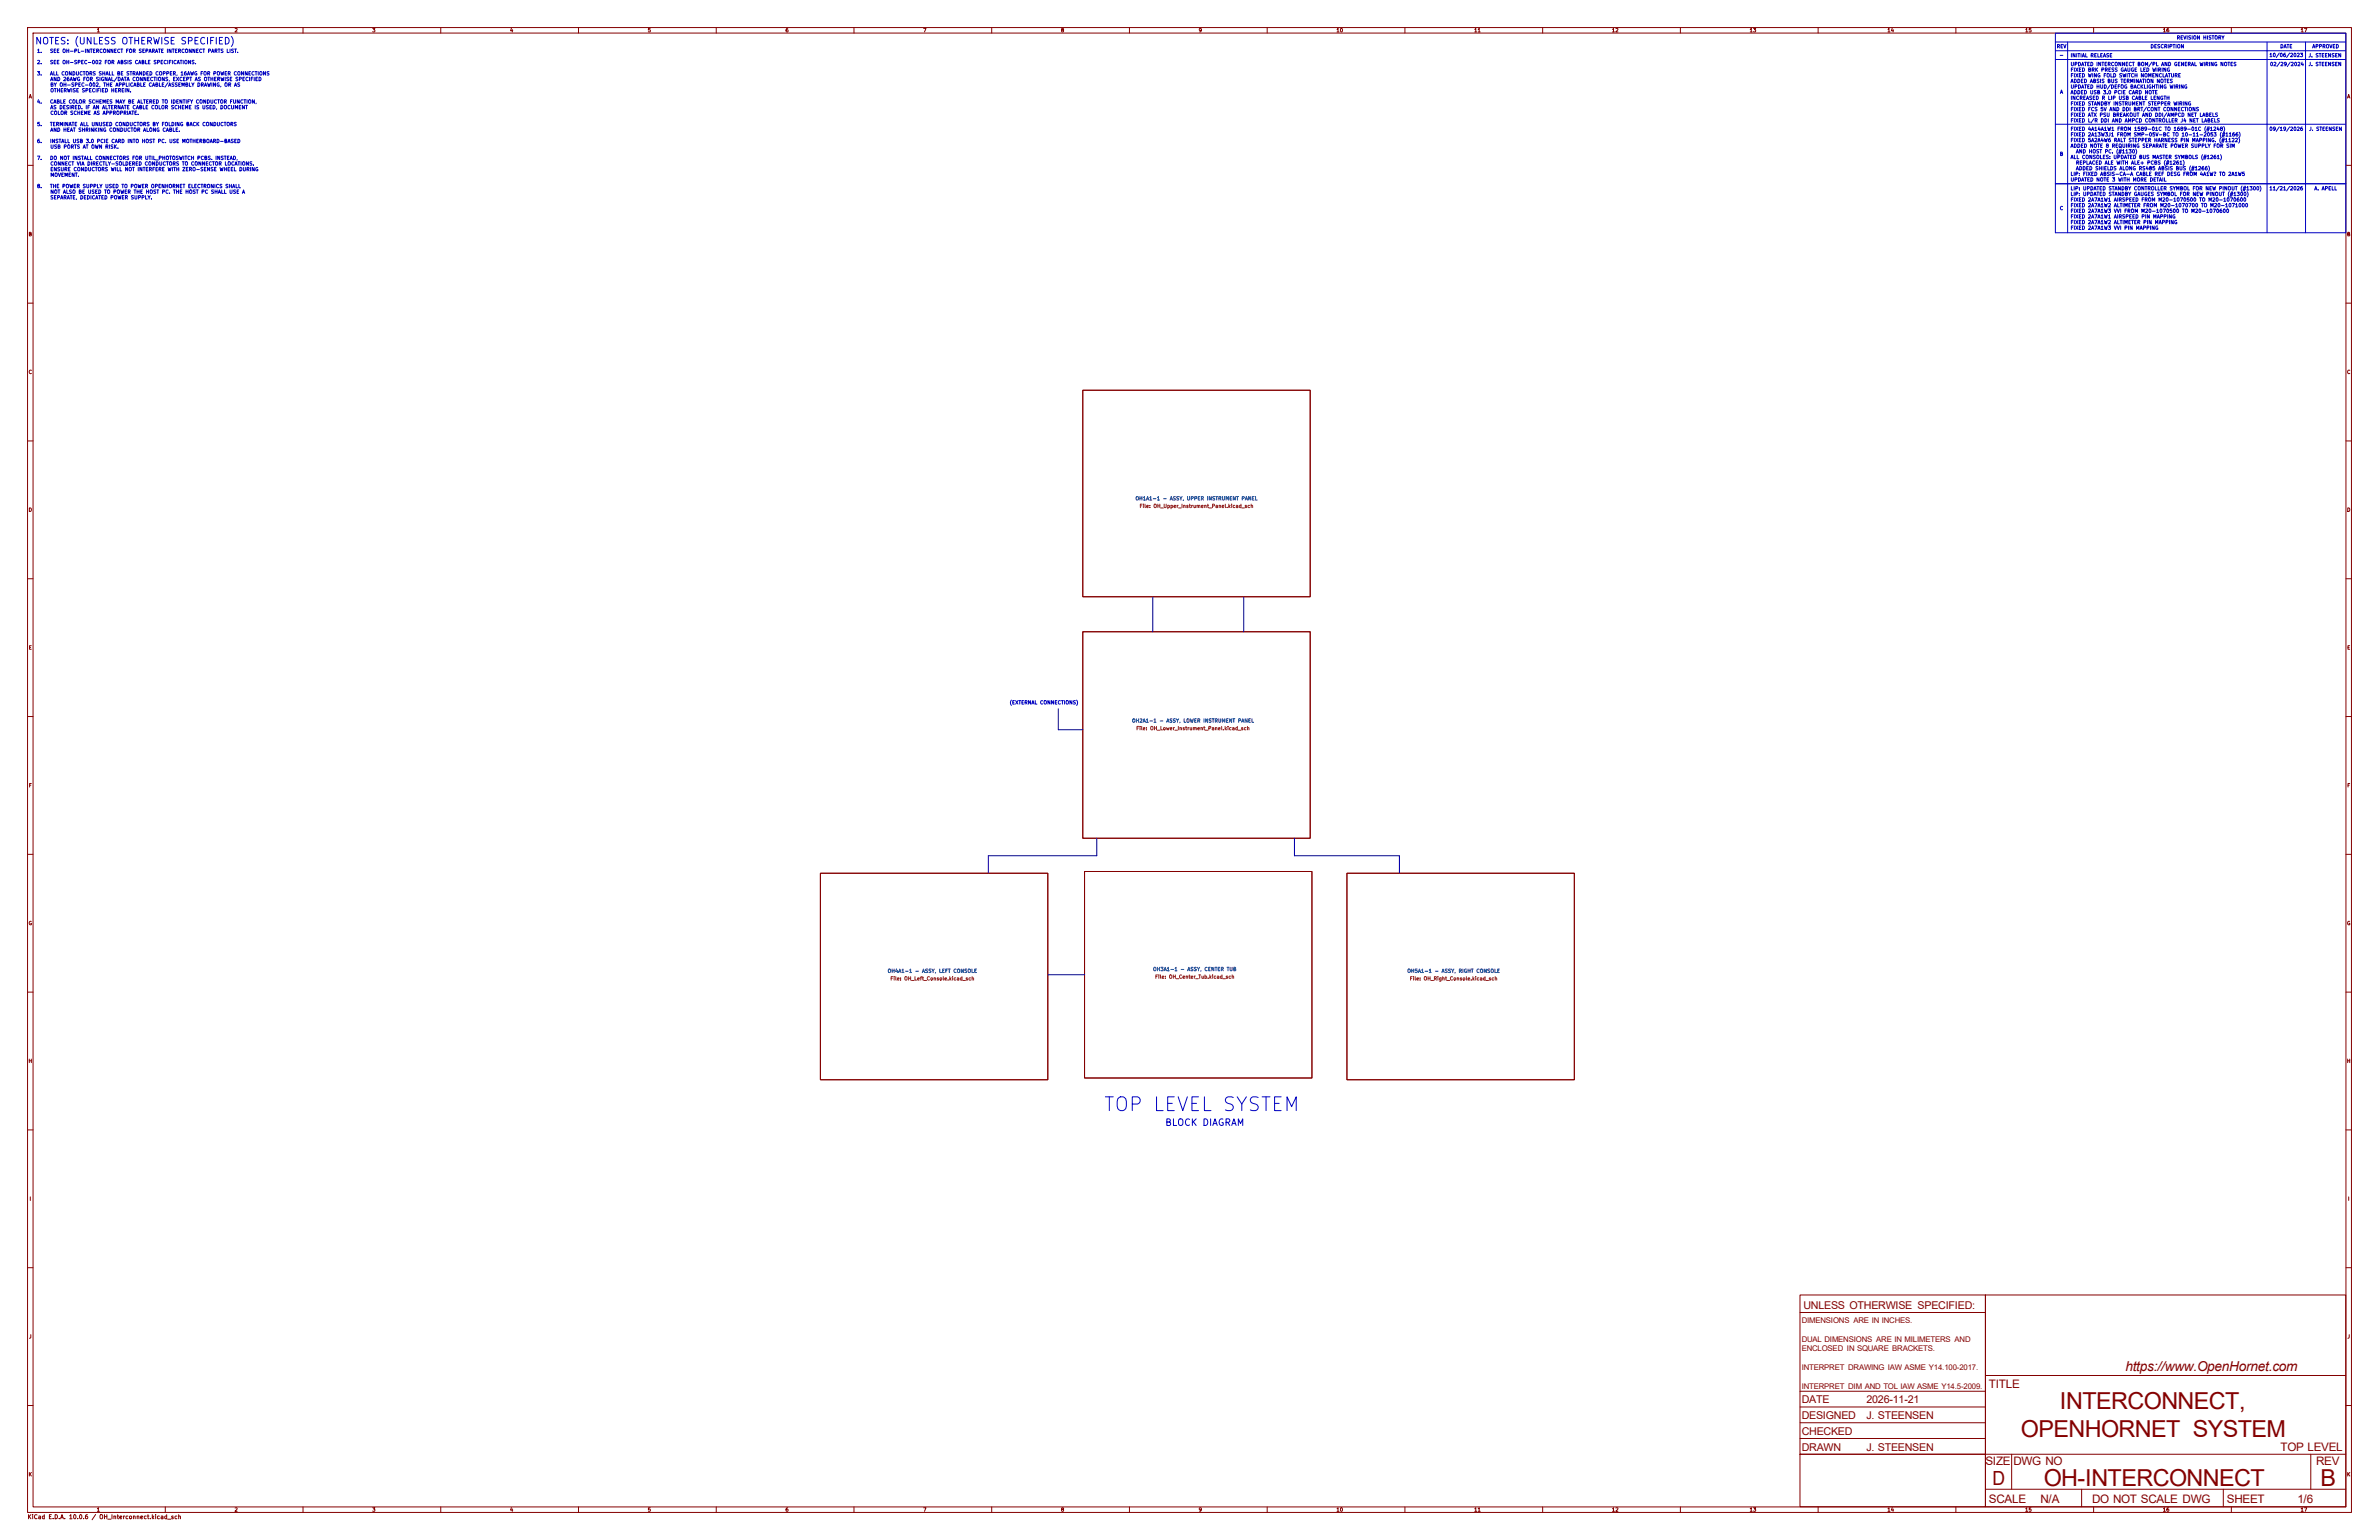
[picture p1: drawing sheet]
<svg xmlns="http://www.w3.org/2000/svg" width="864mm" height="559mm" viewBox="0 0 864 559" stroke-linecap="round" stroke-linejoin="round" font-family="sans-serif">
<defs><g id="words">
<g font-size="8.5" fill="#840000">
<text x="747.7" y="511.3">INTERCONNECT,</text>
<text x="733.6" y="521.5">OPENHORNET SYSTEM</text>
<text x="741.9" y="539.3">OH-INTERCONNECT</text>
<text x="842.3" y="539.3">B</text>
</g>
<text font-size="7.1" fill="#840000" x="723.2" y="539">D</text>
<text font-size="5" fill="#0000c2" x="400.3" y="404.5">TOP LEVEL SYSTEM</text>
<text font-size="5" fill="#840000" x="771.5" y="497.5">https://www.OpenHornet.com</text>
<g font-size="4.2" fill="#840000">
<text x="722" y="503.6">TITLE</text>
<text x="827.8" y="526.5">TOP LEVEL</text>
<text x="720.7" y="531.6">SIZE</text>
<text x="730.9" y="531.6">DWG NO</text>
<text x="840.7" y="531.6">REV</text>
<text x="722" y="545.5">SCALE</text>
<text x="740.7" y="545.5">N/A</text>
<text x="759.5" y="545.5">DO NOT SCALE DWG</text>
<text x="808.4" y="545.5">SHEET</text>
<text x="834" y="545.5">1/6</text>
</g>
<g font-size="3.9" fill="#840000">
<text x="654.7" y="474.9">UNLESS OTHERWISE SPECIFIED:</text>
<text x="654" y="509.2">DATE</text>
<text x="677.5" y="509.2">2026-11-21</text>
<text x="654" y="515">DESIGNED</text>
<text x="677.5" y="515">J. STEENSEN</text>
<text x="654" y="520.7">CHECKED</text>
<text x="654" y="526.4">DRAWN</text>
<text x="677.5" y="526.4">J. STEENSEN</text>
</g>
<g font-size="2.8" fill="#840000">
<text x="654" y="480">DIMENSIONS ARE IN INCHES.</text>
<text x="654" y="486.8">DUAL DIMENSIONS ARE IN MILIMETERS AND</text>
<text x="654" y="490.2">ENCLOSED IN SQUARE BRACKETS.</text>
<text x="654" y="497">INTERPRET DRAWING IAW ASME Y14.100-2017.</text>
<text x="654" y="503.9">INTERPRET DIM AND TOL IAW ASME Y14.5-2009.</text>
</g>
<g font-size="2.4" fill="#0000c2">
<text x="12.6" y="16.7">NOTES: (UNLESS OTHERWISE SPECIFIED)</text>
<text x="422.8" y="409.1">BLOCK DIAGRAM</text>
</g>
<text font-size="1.5" fill="#840000" x="9.9" y="551.6">KiCad E.D.A. 10.0.6 / OH_Interconnect.kicad_sch</text>
<g font-size="1.3" fill="#840000">
<text x="35" y="12">1</text>
<text x="85" y="12">2</text>
<text x="135" y="12">3</text>
<text x="185" y="12">4</text>
<text x="235" y="12">5</text>
<text x="285" y="12">6</text>
<text x="335" y="12">7</text>
<text x="385" y="12">8</text>
<text x="435" y="12">9</text>
<text x="485" y="12">10</text>
<text x="535" y="12">11</text>
<text x="585" y="12">12</text>
<text x="635" y="12">13</text>
<text x="685" y="12">14</text>
<text x="735" y="12">15</text>
<text x="785" y="12">16</text>
<text x="835" y="12">17</text>
<text x="10.3" y="36">A</text>
<text x="851.9" y="36">A</text>
<text x="10.2" y="86">B</text>
<text x="851.8" y="86">B</text>
<text x="10.2" y="136">C</text>
<text x="851.8" y="136">C</text>
<text x="10.2" y="186">D</text>
<text x="851.8" y="186">D</text>
<text x="10.3" y="236">E</text>
<text x="851.9" y="236">E</text>
<text x="10.3" y="286">F</text>
<text x="851.9" y="286">F</text>
<text x="10.2" y="336">G</text>
<text x="851.8" y="336">G</text>
<text x="10.2" y="386">H</text>
<text x="851.8" y="386">H</text>
<text x="10.6" y="436">I</text>
<text x="852.2" y="436">I</text>
<text x="10.4" y="486">J</text>
<text x="852" y="486">J</text>
<text x="10.2" y="536">K</text>
<text x="851.8" y="536">K</text>
<text x="35" y="548.8">1</text>
<text x="85" y="548.8">2</text>
<text x="135" y="548.8">3</text>
<text x="185" y="548.8">4</text>
<text x="235" y="548.8">5</text>
<text x="285" y="548.8">6</text>
<text x="335" y="548.8">7</text>
<text x="385" y="548.8">8</text>
<text x="435" y="548.8">9</text>
<text x="485" y="548.8">10</text>
<text x="535" y="548.8">11</text>
<text x="585" y="548.8">12</text>
<text x="635" y="548.8">13</text>
<text x="685" y="548.8">14</text>
<text x="735" y="548.8">15</text>
<text x="785" y="548.8">16</text>
<text x="835" y="548.8">17</text>
</g>
<g font-size="1.3" fill="#0000c2">
<text x="746.5" y="17.8">REV</text>
<text x="780.5" y="17.8">DESCRIPTION</text>
<text x="790" y="14.6">REVISION HISTORY</text>
<text x="827.6" y="17.8">DATE</text>
<text x="839.2" y="17.8">APPROVED</text>
<text x="13.3" y="19.5">1.</text>
<text x="13.3" y="23.5">2.</text>
<text x="18" y="19.5">SEE OH-PL-INTERCONNECT FOR SEPARATE INTERCONNECT PARTS LIST.</text>
<text x="18" y="23.5">SEE OH-SPEC-002 FOR ABSIS CABLE SPECIFICATIONS.</text>
<text x="747.4" y="21">-</text>
<text x="751.5" y="21.1">INITIAL RELEASE</text>
<text x="823.6" y="21">10/06/2023</text>
<text x="837.9" y="21.1">J. STEENSEN</text>
<text x="13.3" y="27.6">3.</text>
<text x="18" y="27.6">ALL CONDUCTORS SHALL BE STRANDED COPPER, 16AWG FOR POWER CONNECTIONS</text>
<text x="18.1" y="29.7">AND 26AWG FOR SIGNAL/DATA CONNECTIONS, EXCEPT AS OTHERWISE SPECIFIED</text>
<text x="751.5" y="24.2">UPDATED INTERCONNECT BOM/PL AND GENERAL WIRING NOTES</text>
<text x="751.5" y="26.3">FIXED BRK PRESS GAUGE LED WIRING</text>
<text x="751.5" y="28.3">FIXED WING FOLD SWITCH NOMENCLATURE</text>
<text x="823.9" y="24.2">02/29/2024</text>
<text x="837.9" y="24.2">J. STEENSEN</text>
<text x="18.1" y="31.7">BY OH-SPEC-002, THE APPLICABLE CABLE/ASSEMBLY DRAWING, OR AS</text>
<text x="18.1" y="33.8">OTHERWISE SPECIFIED HEREIN.</text>
<text x="747.7" y="34.3">A</text>
<text x="751.5" y="30.4">ADDED ABSIS BUS TERMINATION NOTES</text>
<text x="751.5" y="32.4">UPDATED HUD/DEFOG BACKLIGHTING WIRING</text>
<text x="751.5" y="34.5">ADDED USB 3.0 PCIE CARD NOTE</text>
<text x="13.3" y="37.9">4.</text>
<text x="18" y="37.9">CABLE COLOR SCHEMES MAY BE ALTERED TO IDENTIFY CONDUCTOR FUNCTION,</text>
<text x="18.1" y="39.9">AS DESIRED. IF AN ALTERNATE CABLE COLOR SCHEME IS USED, DOCUMENT</text>
<text x="18.1" y="41.9">COLOR SCHEME AS APPROPRIATE.</text>
<text x="751.5" y="36.5">INCREASED R LIP USB CABLE LENGTH</text>
<text x="751.5" y="38.6">FIXED STANDBY INSTRUMENT STEPPER WIRING</text>
<text x="751.5" y="40.6">FIXED FCS 5V AND DDI BRT/CONT CONNECTIONS</text>
<text x="13.3" y="46">5.</text>
<text x="18" y="46">TERMINATE ALL UNUSED CONDUCTORS BY FOLDING BACK CONDUCTORS</text>
<text x="751.5" y="42.7">FIXED ATX PSU BREAKOUT AND DDI/AMPCD NET LABELS</text>
<text x="751.5" y="44.7">FIXED L/R DDI AND AMPCD CONTROLLER J4 NET LABELS</text>
<text x="751.5" y="47.7">FIXED 4A14A1W1 FROM 1589-01C TO 1689-01C (#1248)</text>
<text x="823.6" y="47.7">09/19/2026</text>
<text x="838.1" y="47.7">J. STEENSEN</text>
<text x="13.3" y="52.2">6.</text>
<text x="18" y="52.2">INSTALL USB 3.0 PCIE CARD INTO HOST PC. USE MOTHERBOARD-BASED</text>
<text x="18.1" y="48.1">AND HEAT SHRINKING CONDUCTOR ALONG CABLE.</text>
<text x="751.5" y="49.8">FIXED 2A13W3J1 FROM SMP-05V-BC TO 10-11-2053 (#1166)</text>
<text x="751.5" y="51.8">FIXED 5A2A4W6 RALT STEPPER HARNESS PIN MAPPING. (#1122)</text>
<text x="751.5" y="53.9">ADDED NOTE 8 REQUIRING SEPARATE POWER SUPPLY FOR SIM</text>
<text x="13.3" y="58.3">7.</text>
<text x="18" y="58.3">DO NOT INSTALL CONNECTORS FOR UTIL_PHOTOSWITCH PCBS. INSTEAD,</text>
<text x="18.1" y="54.2">USB PORTS AT OWN RISK.</text>
<text x="747.6" y="56.8">B</text>
<text x="751.5" y="58">ALL CONSOLES: UPDATED BUS MASTER SYMBOLS (#1261)</text>
<text x="753.4" y="55.9">AND HOST PC. (#1130)</text>
<text x="18.1" y="60.3">CONNECT VIA DIRECTLY-SOLDERED CONDUCTORS TO CONNECTOR LOCATIONS.</text>
<text x="18.1" y="62.4">ENSURE CONDUCTORS WILL NOT INTERFERE WITH ZERO-SENSE WHEEL DURING</text>
<text x="18.1" y="64.4">MOVEMENT.</text>
<text x="751.5" y="64.1">LIP: FIXED ABSIS-CA-A CABLE REF DESG FROM 4A1W? TO 2A1W5</text>
<text x="753.4" y="60">REPLACED ALE WITH ALE+ PCBS (#1261)</text>
<text x="753.4" y="62.1">ADDED SHIELDS ALONG RS485 ABSIS BUS (#1266)</text>
<text x="13.3" y="68.5">8.</text>
<text x="18" y="68.5">THE POWER SUPPLY USED TO POWER OPENHORNET ELECTRONICS SHALL</text>
<text x="18.1" y="70.6">NOT ALSO BE USED TO POWER THE HOST PC. THE HOST PC SHALL USE A</text>
<text x="751.5" y="66.1">UPDATED NOTE 3 WITH MORE DETAIL</text>
<text x="751.5" y="69.3">LIP: UPDATED STANDBY CONTROLLER SYMBOL FOR NEW PINOUT (#1300)</text>
<text x="751.5" y="71.4">LIP: UPDATED STANDBY GAUGES SYMBOL FOR NEW PINOUT (#1300)</text>
<text x="823.6" y="69.3">11/21/2026</text>
<text x="840" y="69.3">A. APELL</text>
<text x="18.1" y="72.6">SEPARATE, DEDICATED POWER SUPPLY.</text>
<text x="747.6" y="76.5">C</text>
<text x="751.5" y="73.4">FIXED 2A7A1W1 AIRSPEED FROM M20-1070500 TO M20-1070600</text>
<text x="751.5" y="75.5">FIXED 2A7A1W2 ALTIMETER FROM M20-1070700 TO M20-1071000</text>
<text x="751.5" y="77.5">FIXED 2A7A1W3 VVI FROM M20-1070500 TO M20-1070600</text>
<text x="751.5" y="79.6">FIXED 2A7A1W1 AIRSPEED PIN MAPPING</text>
<text x="751.5" y="81.6">FIXED 2A7A1W2 ALTIMETER PIN MAPPING</text>
<text x="751.5" y="83.6">FIXED 2A7A1W3 VVI PIN MAPPING</text>
<text x="366.4" y="255.9">(EXTERNAL CONNECTIONS)</text>
</g>
<g font-size="1.3" fill="#006464">
<text x="412" y="181.8">OH1A1-1 - ASSY, UPPER INSTRUMENT PANEL</text>
<text x="410.8" y="262.5">OH2A1-1 - ASSY, LOWER INSTRUMENT PANEL</text>
<text x="322.1" y="353.3">OH4A1-1 - ASSY, LEFT CONSOLE</text>
<text x="418.4" y="352.6">OH3A1-1 - ASSY, CENTER TUB</text>
<text x="510.7" y="353.3">OH5A1-1 - ASSY, RIGHT CONSOLE</text>
</g>
<g font-size="1.3" fill="#725600">
<text x="413.5" y="184.6">File: OH_Upper_Instrument_Panel.kicad_sch</text>
<text x="412.3" y="265.2">File: OH_Lower_Instrument_Panel.kicad_sch</text>
<text x="323.1" y="356">File: OH_Left_Console.kicad_sch</text>
<text x="419.2" y="355.4">File: OH_Center_Tub.kicad_sch</text>
<text x="511.6" y="356">File: OH_Right_Console.kicad_sch</text>
</g>
</g></defs>
<g fill="none" stroke="#840000" stroke-width=".36">
<path d="M10 10h843.6v538.8h-843.6zM12 12h839.6v534.8h-839.6zM60 10v2M110 10v2M160 10v2M210 10v2M260 10v2M310 10v2M360 10v2M410 10v2M460 10v2M510 10v2"/>
<path d="M560 10v2M610 10v2M660 10v2M710 10v2M760 10v2M810 10v2M10 60h2M851.6 60h2M10 110h2M851.6 110h2M393.1 141.6h82.5v74.9h-82.5zM10 160h2"/>
<path d="M851.6 160h2M10 210h2M851.6 210h2M393.1 229.2h82.5v75h-82.5zM10 260h2M851.6 260h2M10 310h2M297.8 316.9h82.6v74.9h-82.6zM393.7 316.2h82.5v75h-82.5zM488.9 316.9h82.6v74.9h-82.6zM851.6 310h2M10 360h2"/>
<path d="M851.6 360h2M10 410h2M851.6 410h2M10 460h2M653.4 469.9h67.3v57.8h-67.3zM653.4 476.3h67.3M720.7 469.9h130.8v76.8h-130.8zM851.6 460h2M720.7 499.1h130.8M10 510h2M653.4 510.5h67.3M653.4 516.3h67.3"/>
<path d="M653.4 504.8h67.3M851.6 510h2M653.4 527.7h67.3v19h-67.3zM653.4 522h67.3M720.7 527.7h130.8M730.2 527.7v12.7M838.8 527.7v12.7M60 546.8v2M110 546.8v2M160 546.8v2M210 546.8v2M260 546.8v2"/>
<path d="M310 546.8v2M360 546.8v2M410 546.8v2M460 546.8v2M510 546.8v2M560 546.8v2M610 546.8v2M660 546.8v2M710 546.8v2M720.7 540.4h130.8M755.6 540.4v6.3M760 546.8v2"/>
<path d="M807.1 540.4v6.3M810 546.8v2"/>
</g>
<path d="M746.1 15.2h105.4M746.1 18.4h105.4M746.1 12.1h105.4v72.4h-105.4zM750.6 15.2v69.3M823 15.2v69.3M836.9 15.2v69.3M746.1 21.6h105.4M746.1 45.1h105.4M746.1 66.7h105.4" fill="none" stroke="#0000c2" stroke-width=".36"/>
<path d="M418.5 216.5v12.7M451.5 216.5v12.7M384.2 257.2v7.6h8.9M398.1 304.2v6.3h-39.3v6.4M469.9 304.2v6.3h38.1v6.4M380.4 353.7h13.3" fill="none" stroke="#000084" stroke-width=".36"/>
<use href="#words"/>
</svg>
